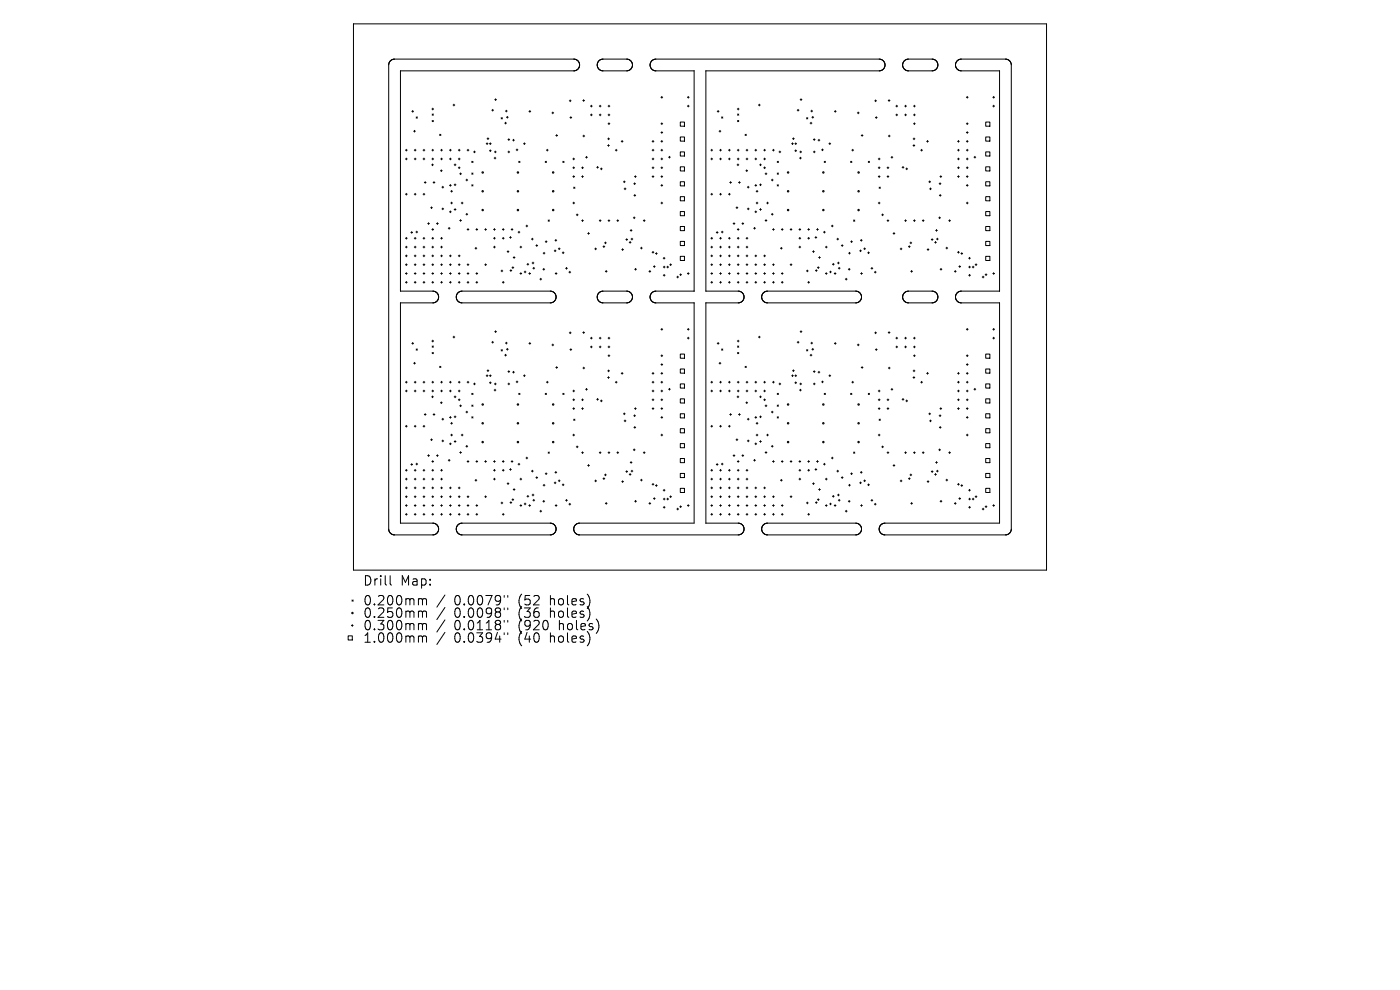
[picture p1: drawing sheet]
<svg xmlns="http://www.w3.org/2000/svg" width="297mm" height="210mm" viewBox="0 0 297 210" stroke-linecap="round" stroke-linejoin="round" font-family="sans-serif">
<defs><g id="words">
<g font-size="2.8">
<text x="76.9" y="124.5">Drill</text>
<text x="84.9" y="124.5">Map:</text>
<text x="76.9" y="128.7">0.200mm</text>
<text x="76.9" y="131.3">0.250mm</text>
<text x="96.4" y="128.7">0.0079&quot;</text>
<text x="96.4" y="131.3">0.0098&quot;</text>
<text x="110.1" y="128.7">(52</text>
<text x="110.1" y="131.3">(36</text>
<text x="117" y="128.7">holes)</text>
<text x="117" y="131.3">holes)</text>
<text x="76.9" y="134">0.300mm</text>
<text x="76.9" y="136.6">1.000mm</text>
<text x="96.4" y="134">0.0118&quot;</text>
<text x="96.4" y="136.6">0.0394&quot;</text>
<text x="110.1" y="134">(920</text>
<text x="110.1" y="136.6">(40</text>
<text x="117" y="136.6">holes)</text>
<text x="118.9" y="134">holes)</text>
</g>
</g></defs>
<g fill="none" stroke="#000" stroke-width=".21">
<path d="M75 5.1h147v115.8h-147zM82.9 12.9l-.3 .4-.1 .5v98.5l.4 .8 .8 .4h8.2l.7-.4 .4-.6-.2-1-.7-.5h-7.1M82.9 12.8l.8-.3h38l.9 .4 .4 .8-.4 .9-.8 .4h-36.8v46.8M82.9 12.8v.1M127.1 12.9l.8-.4 5.2 .1 .8 .4 .3 1-.4 .7-.7 .3h-5.3l-.7-.3-.4-.6v-.6zM127.2 12.8l-.1 .1M149.7 15v46.8M149.8 15h36.8l.8-.4 .3-.9-.3-.8-.9-.4h-47.3l-.6 .2-.4 .3-.3 .5 .1 .6 .3 .6 .6 .3h8.4v46.8M149.8 15h-.1M191.9 12.9l.8-.4 5.2 .1 .8 .4 .3 1-.4 .7-.7 .3h-5.3l-.7-.3-.4-.6v-.6zM212 15h.1M212 15v46.7"/>
<path d="M214.1 12.8l-.7-.3h-9.5l-.8 .4-.4 .7 .2 .9 .9 .5h8.2M214.1 12.8v.1M214.1 12.9l.3 .4 .1 .5v98.7l-.4 .7-.7 .3h-25.6l-.6-.2-.6-.5-.1-.8 .4-.7 .7-.3h24.4v-46.8M86 31.9h.4M86 33.7h.4M86.2 31.7v.3M86.2 33.5v.4M87.4 23.6h.3M87.6 23.4v.4M87.8 27.8h.3M87.9 31.9h.4M87.9 33.7h.4"/>
<path d="M87.9 27.6v.4M88.1 31.7v.3M88.1 33.5v.4M88.3 24.8l.2 .3M88.5 24.8l-.2 .3M89.8 31.9h.3M89.8 33.7h.3M89.9 31.7v.3M89.9 33.5v.4M90 38.7h.4M90.2 38.5v.4M91.6 35h.3"/>
<path d="M91.6 31.9h.4M91.6 33.7h.4M91.6 23.1h.4M91.7 24.2l.2 .2M91.7 25.6l.2 .2M91.8 34.8v.4M91.8 22.9v.4M91.8 31.7v.3M91.8 33.5v.4M91.9 38.7h.4M91.9 24.2l-.2 .2M91.9 25.6l-.2 .2"/>
<path d="M92.1 38.5v.4M93.3 28.5l.2 .2M93.4 36.2h.4M93.5 31.9h.4M93.5 33.7h.4M93.5 28.5l-.2 .2M93.6 36v.4M93.7 31.7v.3M93.7 33.5v.4M93.8 39.7h.3M93.9 39.5v.4M95.4 31.9h.3"/>
<path d="M95.4 33.7h.3M95.4 39.3h.3M95.5 31.7v.3M95.5 33.5v.4M95.5 39.1v.4M96.1 22.3h.4M96.3 22.1v.4M96.4 35h.3M96.4 39.2h.3M96.5 34.8v.4M96.5 39v.4M97.2 31.9h.4"/>
<path d="M97.2 33.7h.4M97.2 35.6h.4M97.4 31.7v.3M97.4 33.5v.4M97.4 35.4v.4M97.5 36.9h.4M97.7 36.7v.4M98.8 38.2h.4M99 38v.4M99.1 31.9h.4M99.3 31.7v.3M100.1 34.2l.2 .3"/>
<path d="M100.1 36.7l.2 .3M100.1 39.2l.2 .3M100.3 34.2l-.2 .3M100.3 36.7l-.2 .3M100.3 39.2l-.2 .3M100.5 32.2h.3M100.7 32v.4M103.1 30.5h.4M103.3 30.3v.4M103.3 29.4h.4M103.5 29.2v.4M103.8 30.5h.4"/>
<path d="M103.8 32h.4M104 30.3v.4M104 31.8v.4M104.3 23.4h.4M104.5 23.2v.4M104.8 33.5h.4M104.9 32.2h.4M105 21.1h.3M105 33.3v.4M105.1 32v.4M105.1 20.9v.4M106.3 25l.3 .2"/>
<path d="M106.6 25l-.3 .2M107.1 26.1h.3M107.2 23.6h.4M107.3 25.9v.4M107.4 23.4v.3M107.4 24.9h.4M107.6 24.7v.4M107.8 32.2h.3M107.8 29.6h.3M107.9 29.4v.4M107.9 32v.4M108.8 29.7h.3"/>
<path d="M108.9 29.5v.4M109.5 31.8h.4M109.7 31.6v.4M110.1 34.2l.2 .3M110.3 34.2l-.2 .3M111.1 30.5h.3M111.2 30.3v.4M112.2 23.6h.4M112.4 23.4v.4M115.7 34.2l.2 .3M115.9 34.2l-.2 .3M115.9 31.9h.4"/>
<path d="M116.1 31.7v.3M117.1 23.9h.4M117.3 23.8v.3M117.9 28.7h.4M118.1 28.5v.4M119.4 34.2l.3 .3M119.7 34.2l-.3 .3M120.8 21.4h.4M120.9 24.9h.4M121 21.2v.4M121.1 24.8v.3M121.5 33.7h.4"/>
<path d="M121.5 35.6h.4M121.5 37.5h.4M121.7 39.7l.3 .3M121.7 33.5v.4M121.7 35.4v.4M121.7 37.3v.3M122 39.7l-.3 .3M123.4 35.6h.4M123.4 37.5h.4M123.6 35.4v.4M123.6 37.3v.3M123.6 21.3h.4"/>
<path d="M123.7 28.9h.3M123.8 21.1v.4M123.8 28.7v.3M124.2 33.4h.4M124.4 33.2v.4M125.3 22.5h.3M125.3 24.4h.3M125.4 22.3v.4M125.4 24.2v.4M126.6 35.5h.4M126.8 35.3v.4M127.1 22.5h.4"/>
<path d="M127.1 24.4h.4M127.3 22.3v.4M127.3 24.2v.4M127.4 35.8h.4M127.6 35.6v.4M128.9 30.9h.4M128.9 29.5h.4M129 22.5h.4M129 24.4h.4M129 26.2h.4M129.1 30.7v.4M129.1 29.3v.3"/>
<path d="M129.2 22.3v.4M129.2 24.2v.4M129.2 26.1v.3M130.5 31.9h.4M130.7 31.7v.3M131.8 30h.4M132 29.8v.4M132.3 38.6h.3M132.4 38.4v.4M132.6 39.9v.3M134.4 39h.4M134.6 37.5h.4"/>
<path d="M134.6 38.8v.4M134.8 37.3v.3M138.3 31.9h.4M138.3 33.7h.4M138.3 35.6h.4M138.3 37.5h.4M138.3 30h.4M138.5 29.8v.4M138.5 31.7v.3M138.5 33.5v.4M138.5 35.4v.4M138.5 37.3v.3"/>
<path d="M140.2 31.9h.4M140.2 33.7h.4M140.2 39.3h.4M140.2 35.6h.4M140.2 37.5h.4M140.2 26.2h.4M140.2 30h.4M140.2 20.6h.4M140.2 28.1h.4M140.4 20.5v.3M140.4 26.1v.3M140.4 27.9v.4"/>
<path d="M140.4 29.8v.4M140.4 31.7v.3M140.4 33.5v.4M140.4 35.4v.4M140.4 37.3v.3M140.4 39.1v.4M141.8 33.3h.4M142 33.2v.3M144.3 25.9h.9v.9h-.9zM144.3 29.1h.9v.8h-.9zM144.3 32.2h.9v.9h-.9zM144.3 35.4h.9v.9h-.9z"/>
<path d="M144.3 38.6h.9v.8h-.9zM145.8 22.5h.4M145.8 20.6h.4M146 20.5v.3M146 22.3v.4M150.8 31.9h.4M150.8 33.7h.4M151 31.7v.3M151 33.5v.4M152.2 23.6h.3M152.3 23.4v.4M152.5 27.8h.4"/>
<path d="M152.7 31.9h.3M152.7 33.7h.3M152.7 27.6v.4M152.9 31.7v.3M152.9 33.5v.4M153.1 24.8l.2 .3M153.3 24.8l-.2 .3M154.5 31.9h.4M154.5 33.7h.4M154.7 31.7v.3M154.7 33.5v.4M154.8 38.7h.4"/>
<path d="M155 38.5v.4M156.4 35h.3M156.4 31.9h.4M156.4 33.7h.4M156.4 23.1h.4M156.5 24.2l.2 .2M156.5 25.6l.2 .2M156.6 34.8v.4M156.6 22.9v.4M156.6 31.7v.3M156.6 33.5v.4M156.7 38.7h.3"/>
<path d="M156.7 24.2l-.2 .2M156.7 25.6l-.2 .2M156.9 38.5v.4M158.1 28.5l.2 .2M158.2 36.2h.4M158.3 31.9h.4M158.3 33.7h.4M158.3 28.5l-.2 .2M158.4 36v.4M158.5 31.7v.3M158.5 33.5v.4M158.5 39.7h.4"/>
<path d="M158.7 39.5v.4M160.2 31.9h.3M160.2 33.7h.3M160.2 39.3h.3M160.3 31.7v.3M160.3 33.5v.4M160.3 39.1v.4M160.9 22.3h.4M161.1 22.1v.4M161.1 35h.4M161.1 39.2h.4M161.3 34.8v.4"/>
<path d="M161.3 39v.4M162 31.9h.4M162 33.7h.4M162 35.6h.4M162.2 31.7v.3M162.2 33.5v.4M162.2 35.4v.4M162.3 36.9h.4M162.5 36.7v.4M163.6 38.2h.4M163.8 38v.4M163.9 31.9h.4"/>
<path d="M164.1 31.7v.3M164.9 34.2l.2 .3M164.9 36.7l.2 .3M164.9 39.2l.2 .3M165.1 34.2l-.2 .3M165.1 36.7l-.2 .3M165.1 39.2l-.2 .3M165.3 32.2h.3M165.4 32v.4M167.9 30.5h.4M168.1 29.4h.4M168.1 30.3v.4"/>
<path d="M168.3 29.2v.4M168.6 30.5h.4M168.6 32h.4M168.8 30.3v.4M168.8 31.8v.4M169.1 23.4h.4M169.3 23.2v.4M169.6 33.5h.4M169.7 32.2h.4M169.7 21.1h.4M169.8 33.3v.4M169.9 32v.4"/>
<path d="M169.9 20.9v.4M171.1 25l.3 .2M171.4 25l-.3 .2M171.9 26.1h.3M172 23.6h.4M172.1 25.9v.4M172.2 23.4v.3M172.2 24.9h.4M172.4 24.7v.4M172.5 32.2h.4M172.5 29.6h.4M172.7 29.4v.4"/>
<path d="M172.7 32v.4M173.5 29.7h.4M173.7 29.5v.4M174.3 31.8h.4M174.5 31.6v.4M174.9 34.2l.2 .3M175.1 34.2l-.2 .3M175.9 30.5h.3M176 30.3v.4M177 23.6h.4M177.2 23.4v.4M180.5 34.2l.2 .3"/>
<path d="M180.7 34.2l-.2 .3M180.7 31.9h.4M180.9 31.7v.3M181.9 23.9h.4M182.1 23.8v.3M182.7 28.7h.4M182.9 28.5v.4M184.2 34.2l.2 .3M184.4 34.2l-.2 .3M185.6 21.4h.3M185.7 24.9h.4M185.8 21.2v.4"/>
<path d="M185.9 24.8v.3M186.3 33.7h.4M186.3 35.6h.4M186.3 37.5h.4M186.5 39.7l.3 .3M186.5 33.5v.4M186.5 35.4v.4M186.5 37.3v.3M186.8 39.7l-.3 .3M188.2 35.6h.4M188.2 37.5h.4M188.4 35.4v.4"/>
<path d="M188.4 37.3v.3M188.4 21.3h.4M188.5 28.9h.3M188.6 21.1v.4M188.6 28.7v.3M189 33.4h.4M189.2 33.2v.4M190.1 22.5h.3M190.1 24.4h.3M190.2 22.3v.4M190.2 24.2v.4M191.4 35.5h.4"/>
<path d="M191.6 35.3v.4M191.9 22.5h.4M191.9 24.4h.4M192.1 22.3v.4M192.1 24.2v.4M192.2 35.8h.3M192.4 35.6v.4M193.7 30.9h.4M193.7 29.5h.4M193.8 22.5h.4M193.8 24.4h.4M193.8 26.2h.4"/>
<path d="M193.9 30.7v.4M193.9 29.3v.3M194 22.3v.4M194 24.2v.4M194 26.1v.3M195.3 31.9h.4M195.5 31.7v.3M196.6 30h.4M196.8 29.8v.4M197 38.6h.4M197.2 38.4v.4M197.4 39.9v.3"/>
<path d="M199.2 39h.4M199.4 37.5h.4M199.4 38.8v.4M199.6 37.3v.3M203.1 31.9h.4M203.1 33.7h.4M203.1 35.6h.4M203.1 37.5h.4M203.1 30h.4M203.3 29.8v.4M203.3 31.7v.3M203.3 33.5v.4"/>
<path d="M203.3 35.4v.4M203.3 37.3v.3M205 31.9h.4M205 33.7h.4M205 39.3h.4M205 35.6h.4M205 37.5h.4M205 26.2h.4M205 30h.4M205 20.6h.4M205 28.1h.4M205.2 20.5v.3"/>
<path d="M205.2 26.1v.3M205.2 27.9v.4M205.2 29.8v.4M205.2 31.7v.3M205.2 33.5v.4M205.2 35.4v.4M205.2 37.3v.3M205.2 39.1v.4M206.6 33.3h.4M206.8 33.2v.3M209.1 25.9h.9v.9h-.9zM209.1 29.1h.9v.8h-.9z"/>
<path d="M209.1 32.2h.9v.9h-.9zM209.1 35.4h.9v.9h-.9zM209.1 38.6h.9v.8h-.9zM210.6 22.5h.4M210.6 20.6h.4M210.8 20.5v.3M210.8 22.3v.4M86 41.2h.4M86 50.5h.4M86 52.4h.4M86 54.3h.4M86 56.1h.4"/>
<path d="M86 58h.4M86 59.9h.4M86.2 41v.4M86.2 50.4v.3M86.2 52.2v.4M86.2 54.1v.4M86.2 56v.3M86.2 57.8v.4M86.2 59.7v.4M87.2 49.3h.3M87.3 49.1v.4M87.9 41.2h.4"/>
<path d="M87.9 50.5h.4M87.9 52.4h.4M87.9 54.3h.4M87.9 56.1h.4M87.9 58h.4M87.9 59.9h.4M88.1 41v.4M88.1 50.4v.3M88.1 52.2v.4M88.1 54.1v.4M88.1 56v.3M88.1 57.8v.4"/>
<path d="M88.1 59.7v.4M88.2 49.2h.4M88.4 49v.4M89.8 41.2h.3M89.8 50.5h.3M89.8 52.4h.3M89.8 54.3h.3M89.8 56.1h.3M89.8 58h.3M89.8 59.9h.3M89.9 41v.4M89.9 50.4v.3"/>
<path d="M89.9 52.2v.4M89.9 54.1v.4M89.9 56v.3M89.9 57.8v.4M89.9 59.7v.4M90.7 47.4h.4M90.9 47.2v.4M91.4 44.1h.3M91.5 43.9v.3M91.6 50.5h.4M91.6 52.4h.4M91.6 54.3h.4"/>
<path d="M91.6 56.1h.4M91.6 58h.4M91.6 59.9h.4M91.6 48.7h.4M91.8 48.5v.4M91.8 50.4v.3M91.8 52.2v.4M91.8 54.1v.4M91.8 56v.3M91.8 57.8v.4M91.8 59.7v.4M92.6 47.4h.4"/>
<path d="M92.8 47.2v.4M93.5 50.5h.4M93.5 52.4h.4M93.5 54.3h.4M93.5 56.1h.4M93.5 58h.4M93.5 59.9h.4M93.7 50.4v.3M93.7 52.2v.4M93.7 54.1v.4M93.7 56v.3M93.7 57.8v.4"/>
<path d="M93.7 59.7v.4M93.8 44.3h.3M93.9 44.1v.4M95.1 48.4h.4M95.3 48.2v.4M95.4 54.3h.3M95.4 56.1h.3M95.4 58h.3M95.4 59.9h.3M95.4 44.9h.3M95.5 44.7v.4M95.5 54.1v.4"/>
<path d="M95.5 56v.3M95.5 57.8v.4M95.5 59.7v.4M95.6 40.6h.4M95.6 43.1h.4M95.8 40.4v.4M95.8 42.9v.4M96.4 44.4h.3M96.5 44.2v.4M97.2 54.3h.4M97.2 56.1h.4M97.2 58h.4"/>
<path d="M97.2 59.9h.4M97.4 54.1v.4M97.4 56v.3M97.4 57.8v.4M97.4 59.7v.4M97.5 46.8h.4M97.7 46.6v.4M97.9 43.1h.3M98 42.9v.4M98.8 45.5h.4M99 45.3v.3M99.1 56.1h.4"/>
<path d="M99.1 58h.4M99.1 59.9h.4M99.1 48.7h.4M99.3 48.5v.4M99.3 56v.3M99.3 57.8v.4M99.3 59.7v.4M100.8 52.7h.4M101 58h.3M101 59.9h.3M101 48.7h.3M101 52.5v.3"/>
<path d="M101.2 48.5v.4M101.2 57.8v.4M101.2 59.7v.4M102.8 56.1h.4M102.8 48.7h.4M103 48.5v.4M103 56v.3M104.7 50.5h.4M104.7 52.4h.4M104.7 48.7h.4M104.9 48.5v.4M104.9 50.4v.3"/>
<path d="M104.9 52.2v.4M106.3 57.5h.4M106.5 57.3v.4M106.6 50.5h.3M106.6 59.9h.3M106.6 48.7h.3M106.8 48.5v.4M106.8 50.4v.3M106.8 59.7v.4M107.6 53.4h.4M107.8 53.2v.4M108.1 50.4h.4"/>
<path d="M108.2 57.4h.4M108.3 50.2v.4M108.4 57.2v.4M108.4 48.7h.4M108.6 56.8h.4M108.6 48.5v.4M108.8 56.6v.4M108.9 54.6h.3M109.1 54.4v.4M109.9 49.2h.4M110.1 49.1v.3M110.3 52.4h.4"/>
<path d="M110.3 58h.4M110.5 52.2v.4M110.5 57.8v.4M111.2 57.7h.4M111.4 57.5v.4M111.6 47.9h.4M111.8 47.8v.3M111.8 56.1h.4M112 55.9v.3M112.2 58h.4M112.4 57.8v.4M112.7 50.7h.4"/>
<path d="M112.9 55.8h.4M112.9 50.5v.4M113.1 56.9h.3M113.1 55.6v.4M113.2 56.7v.4M113.7 52.1h.4M113.9 51.9v.4M114.5 59.2h.4M114.7 59v.4M115.2 57.1h.3M115.2 53.7h.4M115.4 56.9v.4"/>
<path d="M115.4 53.5v.4M115.7 51.3h.3M115.9 51.1v.4M116.3 46.7l.2 .2M116.5 46.7l-.2 .2M117.6 53.2h.4M117.7 51h.4M117.8 53v.4M117.8 58h.4M117.9 50.8v.4M118 57.8v.4M118.4 52.8h.4"/>
<path d="M118.6 52.6v.4M119.3 53.6h.4M119.5 53.4v.4M120 56.9h.4M120.2 56.7v.4M120.7 57.7h.4M120.9 57.5v.4M121.5 43.1h.4M121.7 42.9v.4M122.3 45.6h.3M122.4 45.4v.4M123.4 46.8h.4"/>
<path d="M123.6 46.6v.4M124.7 49.5h.3M124.9 49.3v.4M126.2 52.8h.4M126.4 52.6v.4M127.1 46.8h.4M127.3 46.6v.4M127.9 52.3h.4M128.1 52.1v.4M128.3 51.5h.3M128.4 57.6h.4M128.4 51.3v.4"/>
<path d="M128.6 57.4v.3M129 46.8h.4M129.2 46.6v.4M130.9 46.8h.3M131.1 46.6v.4M131.9 52.9h.4M132.1 52.8v.3M132.4 40.1h.4M132.8 50.8h.3M133 50.6v.4M133.5 51.4h.4M133.7 51.2v.4"/>
<path d="M133.7 48.9h.4M133.9 50.7h.4M133.9 48.7v.4M134.1 50.5v.4M134.4 46.2h.3M134.5 41.4h.4M134.5 46v.4M134.6 57.1h.4M134.7 41.3v.3M134.8 56.9v.4M135.9 52.6h.4M136.1 52.4v.4"/>
<path d="M136.5 46.8h.4M136.7 46.6v.4M137.7 57.6h.3M137.9 57.4v.4M138.3 53.5h.4M138.5 53.3v.4M138.6 56.5h.4M138.8 56.4v.3M139.1 53.8h.3M139.2 53.6v.4M140.2 43.1h.4M140.4 42.9v.4"/>
<path d="M140.7 54.8h.4M140.7 56.6h.4M140.7 58.4h.4M140.9 54.6v.4M140.9 56.5v.3M140.9 58.2v.4M141.5 56.6h.3M141.6 56.5v.3M142.1 56.1h.4M142.3 56v.3M143.6 58.8h.4M143.8 58.6v.4"/>
<path d="M144.2 58.3h.4M144.3 41.7h.9v.9h-.9zM144.3 44.9h.9v.9h-.9zM144.3 48h.9v.9h-.9zM144.3 51.2h.9v.9h-.9zM144.3 54.4h.9v.9h-.9zM144.4 58.1v.4M145.8 58h.4M146 57.8v.4M150.8 41.2h.4M150.8 50.5h.4M150.8 52.4h.4"/>
<path d="M150.8 54.3h.4M150.8 56.1h.4M150.8 58h.4M150.8 59.9h.4M151 41v.4M151 50.4v.3M151 52.2v.4M151 54.1v.4M151 56v.3M151 57.8v.4M151 59.7v.4M152 49.3h.3"/>
<path d="M152.1 49.1v.4M152.7 41.2h.3M152.7 50.5h.3M152.7 52.4h.3M152.7 54.3h.3M152.7 56.1h.3M152.7 58h.3M152.7 59.9h.3M152.9 41v.4M152.9 50.4v.3M152.9 52.2v.4M152.9 54.1v.4"/>
<path d="M152.9 56v.3M152.9 57.8v.4M152.9 59.7v.4M153 49.2h.4M153.2 49v.4M154.5 41.2h.4M154.5 50.5h.4M154.5 52.4h.4M154.5 54.3h.4M154.5 56.1h.4M154.5 58h.4M154.5 59.9h.4"/>
<path d="M154.7 41v.4M154.7 50.4v.3M154.7 52.2v.4M154.7 54.1v.4M154.7 56v.3M154.7 57.8v.4M154.7 59.7v.4M155.5 47.4h.4M155.7 47.2v.4M156.2 44.1h.3M156.3 43.9v.3M156.4 50.5h.4"/>
<path d="M156.4 52.4h.4M156.4 54.3h.4M156.4 56.1h.4M156.4 58h.4M156.4 59.9h.4M156.4 48.7h.4M156.6 48.5v.4M156.6 50.4v.3M156.6 52.2v.4M156.6 54.1v.4M156.6 56v.3M156.6 57.8v.4"/>
<path d="M156.6 59.7v.4M157.4 47.4h.4M157.6 47.2v.4M158.3 50.5h.4M158.3 52.4h.4M158.3 54.3h.4M158.3 56.1h.4M158.3 58h.4M158.3 59.9h.4M158.5 50.4v.3M158.5 52.2v.4M158.5 54.1v.4"/>
<path d="M158.5 56v.3M158.5 57.8v.4M158.5 59.7v.4M158.5 44.3h.4M158.7 44.1v.4M159.9 48.4h.4M160.1 48.2v.4M160.2 54.3h.3M160.2 56.1h.3M160.2 58h.3M160.2 59.9h.3M160.2 44.9h.3"/>
<path d="M160.3 44.7v.4M160.3 54.1v.4M160.3 56v.3M160.3 57.8v.4M160.3 59.7v.4M160.4 40.6h.4M160.4 43.1h.4M160.6 40.4v.4M160.6 42.9v.4M161.1 44.4h.4M161.3 44.2v.4M162 54.3h.4"/>
<path d="M162 56.1h.4M162 58h.4M162 59.9h.4M162.2 54.1v.4M162.2 56v.3M162.2 57.8v.4M162.2 59.7v.4M162.3 46.8h.4M162.5 46.6v.4M162.6 43.1h.4M162.8 42.9v.4M163.6 45.5h.4"/>
<path d="M163.8 45.3v.3M163.9 56.1h.4M163.9 58h.4M163.9 59.9h.4M163.9 48.7h.4M164.1 48.5v.4M164.1 56v.3M164.1 57.8v.4M164.1 59.7v.4M165.6 52.7h.3M165.8 58h.3M165.8 59.9h.3"/>
<path d="M165.8 48.7h.3M165.8 52.5v.3M165.9 48.5v.4M165.9 57.8v.4M165.9 59.7v.4M167.6 56.1h.4M167.6 48.7h.4M167.8 48.5v.4M167.8 56v.3M169.5 50.5h.4M169.5 52.4h.4M169.5 48.7h.4"/>
<path d="M169.7 48.5v.4M169.7 50.4v.3M169.7 52.2v.4M171.1 57.5h.4M171.3 57.3v.4M171.4 50.5h.3M171.4 59.9h.3M171.4 48.7h.3M171.6 48.5v.4M171.6 50.4v.3M171.6 59.7v.4M172.4 53.4h.4"/>
<path d="M172.6 53.2v.4M172.9 50.4h.4M173 57.4h.4M173.1 50.2v.4M173.2 57.2v.4M173.2 48.7h.4M173.4 56.8h.4M173.4 48.5v.4M173.6 56.6v.4M173.7 54.6h.3M173.9 54.4v.4M174.7 49.2h.4"/>
<path d="M174.9 49.1v.3M175.1 52.4h.4M175.1 58h.4M175.3 52.2v.4M175.3 57.8v.4M176 57.7h.4M176.2 57.5v.4M176.4 47.9h.3M176.6 47.8v.3M176.6 56.1h.4M176.8 55.9v.3M177 58h.3"/>
<path d="M177.2 57.8v.4M177.5 50.7h.4M177.7 55.8h.4M177.7 50.5v.4M177.8 56.9h.4M177.9 55.6v.4M178 56.7v.4M178.5 52.1h.4M178.7 51.9v.4M179.3 59.2h.4M179.5 59v.4M180 57.1h.3"/>
<path d="M180 53.7h.4M180.2 56.9v.4M180.2 53.5v.4M180.5 51.3h.3M180.7 51.1v.4M181.1 46.7l.2 .2M181.3 46.7l-.2 .2M182.4 53.2h.3M182.5 51h.4M182.6 53v.4M182.6 58h.4M182.7 50.8v.4"/>
<path d="M182.8 57.8v.4M183.2 52.8h.4M183.4 52.6v.4M184.1 53.6h.3M184.3 53.4v.4M184.8 56.9h.4M185 56.7v.4M185.5 57.7h.4M185.7 57.5v.4M186.3 43.1h.4M186.5 42.9v.4M187.1 45.6h.3"/>
<path d="M187.2 45.4v.4M188.2 46.8h.4M188.4 46.6v.4M189.5 49.5h.3M189.7 49.3v.4M191 52.8h.3M191.2 52.6v.4M191.9 46.8h.4M192.1 46.6v.4M192.7 52.3h.4M192.9 52.1v.4M193 51.5h.4"/>
<path d="M193.2 57.6h.4M193.2 51.3v.4M193.4 57.4v.3M193.8 46.8h.4M194 46.6v.4M195.7 46.8h.3M195.9 46.6v.4M196.7 52.9h.4M196.9 52.8v.3M197.2 40.1h.4M197.6 50.8h.3M197.8 50.6v.4"/>
<path d="M198.3 51.4h.4M198.5 51.2v.4M198.5 48.9h.4M198.7 50.7h.3M198.7 48.7v.4M198.9 50.5v.4M199.2 46.2h.3M199.3 41.4h.4M199.3 46v.4M199.4 57.1h.4M199.5 41.3v.3M199.6 56.9v.4"/>
<path d="M200.7 52.6h.3M200.9 52.4v.4M201.3 46.8h.3M201.5 46.6v.4M202.5 57.6h.3M202.7 57.4v.4M203.1 53.5h.4M203.3 53.3v.4M203.4 56.5h.4M203.6 56.4v.3M203.8 53.8h.4M204 53.6v.4"/>
<path d="M205 43.1h.4M205.2 42.9v.4M205.5 54.8h.4M205.5 56.6h.4M205.5 58.4h.4M205.7 54.6v.4M205.7 56.5v.3M205.7 58.2v.4M206.3 56.6h.3M206.4 56.5v.3M206.9 56.1h.4M207.1 56v.3"/>
<path d="M208.4 58.8h.3M208.6 58.6v.4M209 58.3h.4M209.1 41.7h.9v.9h-.9zM209.1 44.9h.9v.9h-.9zM209.1 48h.9v.9h-.9zM209.1 51.2h.9v.9h-.9zM209.1 54.4h.9v.9h-.9zM209.2 58.1v.4M210.6 58h.4M210.8 57.8v.4M85 64.2v46.8"/>
<path d="M85 61.8h.1M85 61.8h7l.8 .4 .3 .8-.4 .8-.7 .4h-7M85 64.2h.1M87.4 72.8h.3M87.6 72.7v.3M87.8 77.1h.3M87.9 76.9v.3M88.3 74l.2 .3M88.5 74l-.2 .3M91.6 72.3h.4M91.7 73.4l.2 .3M91.7 74.8l.2 .2"/>
<path d="M91.8 72.2v.3M91.9 73.4l-.2 .3M91.9 74.8l-.2 .2M93.3 77.7l.2 .3M93.5 77.7l-.2 .3M96.1 71.5h.4M96.3 71.3v.4M97.2 62.1l.8-.3h18.8l.9 .4 .3 .9-.4 .8-.8 .3h-18.8l-.7-.2-.4-.6-.1-.6zM103.1 79.7h.4M103.3 79.5v.4M103.3 78.6h.4M103.5 78.5v.3"/>
<path d="M103.8 79.7h.4M104 79.5v.4M104.3 72.6h.4M104.5 72.4v.4M105 70.4h.3M105.1 70.2v.3M106.3 74.2l.3 .2M106.6 74.2l-.3 .2M107.1 75.3h.3M107.2 72.8h.4M107.3 75.2v.3M107.4 72.6v.4"/>
<path d="M107.4 74.1h.4M107.6 73.9v.4M107.8 78.8h.3M107.9 78.6v.4M108.8 79h.3M108.9 78.8v.3M111.1 79.7h.3M111.2 79.5v.4M112.2 72.8h.4M112.4 72.7v.3M117.1 73.2h.4M117.3 73v.4"/>
<path d="M117.9 78h.4M118.1 77.8v.3M120.8 70.6h.4M120.9 74.2h.4M121 70.4v.4M121.1 74v.3M123.6 70.5h.4M123.7 78.1h.3M123.8 70.4v.3M123.8 77.9v.4M125.3 71.7h.3M125.3 73.6h.3"/>
<path d="M125.4 71.5v.4M125.4 73.4v.4M127.1 62.1l.8-.3h5.2l.8 .5 .3 .9-.4 .7-.7 .3h-5.3l-.7-.3-.4-.5v-.7zM127.1 71.7h.4M127.1 73.6h.4M127.2 62l-.1 .1M127.3 71.5v.4M127.3 73.4v.4M128.9 78.7h.4M129 71.7h.4M129 73.6h.4M129 75.5h.4"/>
<path d="M129.1 79.9v.4M129.1 78.5v.4M129.2 71.5v.4M129.2 73.4v.4M129.2 75.3v.3M131.8 79.2h.4M132 79v.4M138.3 79.2h.4M138.5 79v.4M140.2 75.5h.4M140.2 79.2h.4M140.2 69.9h.4"/>
<path d="M140.2 77.3h.4M140.4 69.7v.3M140.4 75.3v.3M140.4 77.1v.4M140.4 79v.4M144.3 75.1h.9v.9h-.9zM144.3 78.3h.9v.9h-.9zM145.8 71.7h.4M145.8 69.9h.4M146 69.7v.3M146 71.5v.4M147.2 61.8h-8.2l-.8 .4-.3 .8 .3 .8 .8 .4h8.3v46.8h-24.4l-.5 .1-.4 .4-.3 .5v.5l.5 .7 .8 .3h33.6l.8-.4"/>
<path d="M147.3 61.8h-.1M149.7 64.2v46.8M149.7 61.8h.1M149.8 61.8h7.1l.6 .3 .3 .6v.6l-.3 .6M149.8 64.2h-.1M152.2 72.8h.3M152.3 72.7v.3M152.5 77.1h.4M152.7 76.9v.3M153.1 74l.2 .3M153.3 74l-.2 .3M156.4 72.3h.4"/>
<path d="M156.5 73.4l.2 .3M156.5 74.8l.2 .2M156.6 72.2v.3M156.7 73.4l-.2 .3M156.7 74.8l-.2 .2M157.4 63.9l-.7 .3h-6.9M157.5 63.9h-.1M158.1 77.7l.2 .3M158.3 77.7l-.2 .3M160.9 71.5h.4M161.1 71.3v.4M161.9 63.9h.1"/>
<path d="M167.9 79.7h.4M168.1 78.6h.4M168.1 79.5v.4M168.3 78.5v.3M168.6 79.7h.4M168.8 79.5v.4M169.1 72.6h.4M169.3 72.4v.4M169.7 70.4h.4M169.9 70.2v.3M171.1 74.2l.3 .2M171.4 74.2l-.3 .2"/>
<path d="M171.9 75.3h.3M172 72.8h.4M172.1 75.2v.3M172.2 72.6v.4M172.2 74.1h.4M172.4 73.9v.4M172.5 78.8h.4M172.7 78.6v.4M173.5 79h.4M173.7 78.8v.3M175.9 79.7h.3M176 79.5v.4"/>
<path d="M177 72.8h.4M177.2 72.7v.3M181.9 73.2h.4M182.1 73v.4M182.3 62l-.8-.2h-18.8l-.6 .2-.4 .6-.1 .6 .3 .7M182.3 62l.1 .1M182.4 62.1l.3 .6v.7l-.4 .6-.7 .2h-18.8l-.8-.3M182.7 78h.4M182.9 77.8v.3M185.6 70.6h.3M185.7 74.2h.4M185.8 70.4v.4"/>
<path d="M185.9 74v.3M188.4 70.5h.4M188.5 78.1h.3M188.6 70.4v.3M188.6 77.9v.4M190.1 71.7h.3M190.1 73.6h.3M190.2 71.5v.4M190.2 73.4v.4M191.9 62.1l.8-.3h5.2l.8 .5 .3 .9-.4 .7-.7 .3h-5.3l-.7-.2-.4-.6v-.7zM191.9 71.7h.4M191.9 73.6h.4"/>
<path d="M192.1 71.5v.4M192.1 73.4v.4M193.7 78.7h.4M193.8 71.7h.4M193.8 73.6h.4M193.8 75.5h.4M193.9 79.9v.4M193.9 78.5v.4M194 71.5v.4M194 73.4v.4M194 75.3v.3M196.6 79.2h.4"/>
<path d="M196.8 79v.4M203.1 79.2h.4M203.3 79v.4M205 75.5h.4M205 79.2h.4M205 69.9h.4M205 77.3h.4M205.2 69.7v.3M205.2 75.3v.3M205.2 77.1v.4M205.2 79v.4M209.1 75.1h.9v.9h-.9z"/>
<path d="M209.1 78.3h.9v.9h-.9zM210.6 71.7h.4M210.6 69.9h.4M210.8 69.7v.3M210.8 71.5v.4M212 61.8h-8.2l-.8 .4-.3 .8 .3 .8 .8 .4h8.2M212 64.2h.1M212 61.7v.1M86 81.1h.4M86 82.9h.4M86 90.4h.4M86 99.8h.4"/>
<path d="M86.2 80.9v.4M86.2 82.8v.3M86.2 90.2v.4M86.2 99.6v.3M87.2 98.5h.3M87.3 98.3v.4M87.9 81.1h.4M87.9 82.9h.4M87.9 90.4h.4M87.9 99.8h.4M88.1 80.9v.4M88.1 82.8v.3"/>
<path d="M88.1 90.2v.4M88.1 99.6v.3M88.2 98.4h.4M88.4 98.3v.3M89.8 81.1h.3M89.8 82.9h.3M89.8 90.4h.3M89.8 99.8h.3M89.9 80.9v.4M89.9 82.8v.3M89.9 90.2v.4M89.9 99.6v.3"/>
<path d="M90 87.9h.4M90.2 87.7v.4M90.7 96.6h.4M90.9 96.5v.3M91.4 93.3h.3M91.5 93.1v.4M91.6 84.2h.3M91.6 81.1h.4M91.6 82.9h.4M91.6 99.8h.4M91.6 97.9h.4M91.8 84v.4"/>
<path d="M91.8 80.9v.4M91.8 82.8v.3M91.8 97.7v.4M91.8 99.6v.3M91.9 87.9h.4M92.1 87.7v.4M92.6 96.6h.4M92.8 96.5v.3M93.4 85.4h.4M93.5 81.1h.4M93.5 82.9h.4M93.5 99.8h.4"/>
<path d="M93.6 85.2v.4M93.7 80.9v.4M93.7 82.8v.3M93.7 99.6v.3M93.8 88.9h.3M93.8 93.5h.3M93.9 88.7v.4M93.9 93.3v.4M95.1 97.6h.4M95.3 97.5v.3M95.4 81.1h.3M95.4 82.9h.3"/>
<path d="M95.4 88.5h.3M95.4 94.2h.3M95.5 80.9v.4M95.5 82.8v.3M95.5 88.4v.3M95.5 94v.3M95.6 89.8h.4M95.6 92.3h.4M95.8 89.6v.4M95.8 92.1v.4M96.4 84.2h.3M96.4 88.4h.3"/>
<path d="M96.4 93.7h.3M96.5 84v.4M96.5 88.2v.4M96.5 93.5v.3M97.2 81.1h.4M97.2 82.9h.4M97.2 84.8h.4M97.4 80.9v.4M97.4 82.8v.3M97.4 84.6v.4M97.5 86.1h.4M97.5 96h.4"/>
<path d="M97.7 85.9v.4M97.7 95.8v.4M97.9 92.3h.3M98 92.1v.4M98.8 87.4h.4M98.8 94.7h.4M99 87.2v.4M99 94.5v.4M99.1 81.1h.4M99.1 97.9h.4M99.3 80.9v.4M99.3 97.7v.4"/>
<path d="M100.1 83.4l.2 .3M100.1 85.9l.2 .3M100.1 88.4l.2 .3M100.3 83.4l-.2 .3M100.3 85.9l-.2 .3M100.3 88.4l-.2 .3M100.5 81.4h.3M100.7 81.3v.3M101 97.9h.3M101.2 97.7v.4M102.8 97.9h.4M103 97.7v.4"/>
<path d="M103.8 81.2h.4M104 81v.4M104.7 99.8h.4M104.7 97.9h.4M104.8 82.8h.4M104.9 81.4h.4M104.9 97.7v.4M104.9 99.6v.3M105 82.6v.3M105.1 81.3v.3M106.6 99.8h.3M106.6 97.9h.3"/>
<path d="M106.8 97.7v.4M106.8 99.6v.3M107.8 81.4h.3M107.9 81.3v.3M108.1 99.6h.4M108.3 99.4v.4M108.4 97.9h.4M108.6 97.7v.4M109.5 81h.4M109.7 80.8v.4M109.9 98.5h.4M110.1 83.4l.2 .3"/>
<path d="M110.1 98.3v.4M110.3 83.4l-.2 .3M111.6 97.2h.4M111.8 97v.3M112.7 99.9h.4M112.9 99.8v.3M115.7 83.4l.2 .3M115.9 83.4l-.2 .3M115.9 81.1h.4M116.1 80.9v.4M116.3 95.9l.2 .2M116.5 95.9l-.2 .2"/>
<path d="M119.4 83.4l.3 .3M119.7 83.4l-.3 .3M121.5 82.9h.4M121.5 92.3h.4M121.5 84.8h.4M121.5 86.7h.4M121.7 88.9l.3 .3M121.7 82.8v.3M121.7 84.6v.4M121.7 86.5v.4M121.7 92.1v.4M122 88.9l-.3 .3"/>
<path d="M122.3 94.8h.3M122.4 94.6v.4M123.4 84.8h.4M123.4 86.7h.4M123.4 96h.4M123.6 84.6v.4M123.6 86.5v.4M123.6 95.8v.4M124.2 82.6h.4M124.4 82.4v.4M124.7 98.7h.3M124.9 98.6v.3"/>
<path d="M126.6 84.7h.4M126.8 84.5v.4M127.1 96h.4M127.3 95.8v.4M127.4 85h.4M127.6 84.9v.3M128.9 80.1h.4M129 96h.4M129.2 95.8v.4M130.5 81.1h.4M130.7 80.9v.4M130.9 96h.3"/>
<path d="M131.1 95.8v.4M132.3 87.8h.3M132.4 89.3h.4M132.4 87.6v.4M132.6 89.1v.4M133 99.8v.4M133.7 98.1h.4M133.9 99.9h.4M133.9 97.9v.4M134.1 99.7v.4M134.4 95.4h.3M134.4 88.2h.4"/>
<path d="M134.5 90.7h.4M134.5 95.2v.4M134.6 86.7h.4M134.6 88v.4M134.7 90.5v.4M134.8 86.5v.4M136.5 96h.4M136.7 95.8v.4M138.3 81.1h.4M138.3 82.9h.4M138.3 84.8h.4M138.3 86.7h.4"/>
<path d="M138.5 80.9v.4M138.5 82.8v.3M138.5 84.6v.4M138.5 86.5v.4M140.2 81.1h.4M140.2 82.9h.4M140.2 88.5h.4M140.2 92.3h.4M140.2 84.8h.4M140.2 86.7h.4M140.4 80.9v.4M140.4 82.8v.3"/>
<path d="M140.4 84.6v.4M140.4 86.5v.4M140.4 88.4v.3M140.4 92.1v.4M141.8 82.6h.4M142 82.4v.4M144.3 81.4h.9v.9h-.9zM144.3 84.6h.9v.9h-.9zM144.3 87.8h.9v.8h-.9zM144.3 90.9h.9v.9h-.9zM144.3 94.1h.9v.9h-.9zM144.3 97.3h.9v.8h-.9z"/>
<path d="M150.8 81.1h.4M150.8 82.9h.4M150.8 90.4h.4M150.8 99.8h.4M151 80.9v.4M151 82.8v.3M151 90.2v.4M151 99.6v.3M152 98.5h.3M152.1 98.3v.4M152.7 81.1h.3M152.7 82.9h.3"/>
<path d="M152.7 90.4h.3M152.7 99.8h.3M152.9 80.9v.4M152.9 82.8v.3M152.9 90.2v.4M152.9 99.6v.3M153 98.4h.4M153.2 98.3v.3M154.5 81.1h.4M154.5 82.9h.4M154.5 90.4h.4M154.5 99.8h.4"/>
<path d="M154.7 80.9v.4M154.7 82.8v.3M154.7 90.2v.4M154.7 99.6v.3M154.8 87.9h.4M155 87.7v.4M155.5 96.6h.4M155.7 96.5v.3M156.2 93.3h.3M156.3 93.1v.4M156.4 84.2h.3M156.4 81.1h.4"/>
<path d="M156.4 82.9h.4M156.4 99.8h.4M156.4 97.9h.4M156.6 84v.4M156.6 80.9v.4M156.6 82.8v.3M156.6 97.7v.4M156.6 99.6v.3M156.7 87.9h.3M156.9 87.7v.4M157.4 96.6h.4M157.6 96.5v.3"/>
<path d="M158.2 85.4h.4M158.3 81.1h.4M158.3 82.9h.4M158.3 99.8h.4M158.4 85.2v.4M158.5 80.9v.4M158.5 82.8v.3M158.5 99.6v.3M158.5 88.9h.4M158.5 93.5h.4M158.7 88.7v.4M158.7 93.3v.4"/>
<path d="M159.9 97.6h.4M160.1 97.5v.3M160.2 81.1h.3M160.2 82.9h.3M160.2 88.5h.3M160.2 94.2h.3M160.3 80.9v.4M160.3 82.8v.3M160.3 88.4v.3M160.3 94v.3M160.4 89.8h.4M160.4 92.3h.4"/>
<path d="M160.6 89.6v.4M160.6 92.1v.4M161.1 84.2h.4M161.1 88.4h.4M161.1 93.7h.4M161.3 84v.4M161.3 88.2v.4M161.3 93.5v.3M162 81.1h.4M162 82.9h.4M162 84.8h.4M162.2 80.9v.4"/>
<path d="M162.2 82.8v.3M162.2 84.6v.4M162.3 86.1h.4M162.3 96h.4M162.5 85.9v.4M162.5 95.8v.4M162.6 92.3h.4M162.8 92.1v.4M163.6 87.4h.4M163.6 94.7h.4M163.8 87.2v.4M163.8 94.5v.4"/>
<path d="M163.9 81.1h.4M163.9 97.9h.4M164.1 80.9v.4M164.1 97.7v.4M164.9 83.4l.2 .3M164.9 85.9l.2 .3M164.9 88.4l.2 .3M165.1 83.4l-.2 .3M165.1 85.9l-.2 .3M165.1 88.4l-.2 .3M165.3 81.4h.3M165.4 81.3v.3"/>
<path d="M165.8 97.9h.3M165.9 97.7v.4M167.6 97.9h.4M167.8 97.7v.4M168.6 81.2h.4M168.8 81v.4M169.5 99.8h.4M169.5 97.9h.4M169.6 82.8h.4M169.7 81.4h.4M169.7 97.7v.4M169.7 99.6v.3"/>
<path d="M169.8 82.6v.3M169.9 81.3v.3M171.4 99.8h.3M171.4 97.9h.3M171.6 97.7v.4M171.6 99.6v.3M172.5 81.4h.4M172.7 81.3v.3M172.9 99.6h.4M173.1 99.4v.4M173.2 97.9h.4M173.4 97.7v.4"/>
<path d="M174.3 81h.4M174.5 80.8v.4M174.7 98.5h.4M174.9 83.4l.2 .3M174.9 98.3v.4M175.1 83.4l-.2 .3M176.4 97.2h.3M176.6 97v.3M177.5 99.9h.4M177.7 99.8v.3M180.5 83.4l.2 .3M180.7 83.4l-.2 .3"/>
<path d="M180.7 81.1h.4M180.9 80.9v.4M181.1 95.9l.2 .2M181.3 95.9l-.2 .2M184.2 83.4l.2 .3M184.4 83.4l-.2 .3M186.3 82.9h.4M186.3 92.3h.4M186.3 84.8h.4M186.3 86.7h.4M186.5 88.9l.3 .3M186.5 82.8v.3"/>
<path d="M186.5 84.6v.4M186.5 86.5v.4M186.5 92.1v.4M186.8 88.9l-.3 .3M187.1 94.8h.3M187.2 94.6v.4M188.2 84.8h.4M188.2 86.7h.4M188.2 96h.4M188.4 84.6v.4M188.4 86.5v.4M188.4 95.8v.4"/>
<path d="M189 82.6h.4M189.2 82.4v.4M189.5 98.7h.3M189.7 98.6v.3M191.4 84.7h.4M191.6 84.5v.4M191.9 96h.4M192.1 95.8v.4M192.2 85h.3M192.4 84.9v.3M193.7 80.1h.4M193.8 96h.4"/>
<path d="M194 95.8v.4M195.3 81.1h.4M195.5 80.9v.4M195.7 96h.3M195.9 95.8v.4M197 87.8h.4M197.2 89.3h.4M197.2 87.6v.4M197.4 89.1v.4M197.8 99.8v.4M198.5 98.1h.4M198.7 99.9h.3"/>
<path d="M198.7 97.9v.4M198.9 99.7v.4M199.2 95.4h.3M199.2 88.2h.4M199.3 90.7h.4M199.3 95.2v.4M199.4 86.7h.4M199.4 88v.4M199.5 90.5v.4M199.6 86.5v.4M201.3 96h.3M201.5 95.8v.4"/>
<path d="M203.1 81.1h.4M203.1 82.9h.4M203.1 84.8h.4M203.1 86.7h.4M203.3 80.9v.4M203.3 82.8v.3M203.3 84.6v.4M203.3 86.5v.4M205 81.1h.4M205 82.9h.4M205 88.5h.4M205 92.3h.4"/>
<path d="M205 84.8h.4M205 86.7h.4M205.2 80.9v.4M205.2 82.8v.3M205.2 84.6v.4M205.2 86.5v.4M205.2 88.4v.3M205.2 92.1v.4M206.6 82.6h.4M206.8 82.4v.4M209.1 81.4h.9v.9h-.9zM209.1 84.6h.9v.9h-.9z"/>
<path d="M209.1 87.8h.9v.8h-.9zM209.1 90.9h.9v.9h-.9zM209.1 94.1h.9v.9h-.9zM209.1 97.3h.9v.8h-.9zM85 111h.1M86 101.6h.4M86 103.5h.4M86 105.4h.4M86 107.2h.4M86 109.1h.4M86.2 101.4v.4M86.2 103.3v.4"/>
<path d="M86.2 105.2v.4M86.2 107v.4M86.2 108.9v.4M87.9 101.6h.4M87.9 103.5h.4M87.9 105.4h.4M87.9 107.2h.4M87.9 109.1h.4M88.1 101.4v.4M88.1 103.3v.4M88.1 105.2v.4M88.1 107v.4"/>
<path d="M88.1 108.9v.4M89.8 101.6h.3M89.8 103.5h.3M89.8 105.4h.3M89.8 107.2h.3M89.8 109.1h.3M89.9 101.4v.4M89.9 103.3v.4M89.9 105.2v.4M89.9 107v.4M89.9 108.9v.4M91.6 101.6h.4"/>
<path d="M91.6 103.5h.4M91.6 105.4h.4M91.6 107.2h.4M91.6 109.1h.4M91.8 101.4v.4M91.8 103.3v.4M91.8 105.2v.4M91.8 107v.4M91.8 108.9v.4M93.5 101.6h.4M93.5 103.5h.4M93.5 105.4h.4"/>
<path d="M93.5 107.2h.4M93.5 109.1h.4M93.7 101.4v.4M93.7 103.3v.4M93.7 105.2v.4M93.7 107v.4M93.7 108.9v.4M95.4 103.5h.3M95.4 105.4h.3M95.4 107.2h.3M95.4 109.1h.3M95.5 103.3v.4"/>
<path d="M95.5 105.2v.4M95.5 107v.4M95.5 108.9v.4M97.2 111.3l.8-.3h18.8l.9 .4 .3 .9-.4 .8-.8 .4h-18.8l-.7-.3-.4-.6-.1-.6zM97.2 103.5h.4M97.2 105.4h.4M97.2 107.2h.4M97.2 109.1h.4M97.4 103.3v.4M97.4 105.2v.4M97.4 107v.4M97.4 108.9v.4"/>
<path d="M99.1 105.4h.4M99.1 107.2h.4M99.1 109.1h.4M99.3 105.2v.4M99.3 107v.4M99.3 108.9v.4M100.8 101.9h.4M101 107.2h.3M101 109.1h.3M101 101.7v.4M101.2 107v.4M101.2 108.9v.4"/>
<path d="M102.8 105.4h.4M103 105.2v.4M104.7 101.6h.4M104.9 101.4v.4M106.3 106.7h.4M106.5 106.5v.4M106.6 109.1h.3M106.8 108.9v.4M107.6 102.6h.4M107.8 102.4v.4M108.2 106.6h.4M108.4 106.4v.4"/>
<path d="M108.6 106h.4M108.8 105.8v.4M108.9 103.8h.3M109.1 103.7v.3M110.3 101.6h.4M110.3 107.2h.4M110.5 101.4v.4M110.5 107v.4M111.2 106.9h.4M111.4 106.7v.4M111.8 105.3h.4M112 105.1v.4"/>
<path d="M112.2 107.2h.4M112.4 107v.4M112.9 105h.4M113.1 106.1h.3M113.1 104.8v.4M113.2 105.9v.4M113.7 101.3h.4M113.9 101.1v.4M114.5 108.4h.4M114.7 108.2v.4M115.2 106.3h.3M115.2 102.9h.4"/>
<path d="M115.4 106.2v.3M115.4 102.7v.4M115.7 100.5h.3M115.9 100.3v.4M117.6 102.4h.4M117.7 100.2h.4M117.8 102.2v.4M117.8 107.2h.4M117.9 100v.4M118 107v.4M118.4 102h.4M118.6 101.8v.4"/>
<path d="M119.3 102.8h.4M119.5 102.7v.3M120 106.1h.4M120.2 105.9v.4M120.7 107h.4M120.9 106.8v.3M126.2 102h.4M126.4 101.8v.4M127.9 101.5h.4M128.1 101.3v.4M128.3 100.7h.3M128.4 106.8h.4"/>
<path d="M128.4 100.6v.3M128.6 106.6v.4M131.9 102.2h.4M132.1 102v.3M132.8 100h.3M133.5 100.6h.4M133.7 100.4v.4M134.6 106.3h.4M134.8 106.1v.4M135.9 101.8h.4M136.1 101.7v.3M137.7 106.8h.3"/>
<path d="M137.9 106.6v.4M138.3 102.7h.4M138.5 102.5v.4M138.6 105.8h.4M138.8 105.6v.4M139.1 103h.3M139.2 102.8v.4M140.7 104h.4M140.7 105.9h.4M140.7 107.6h.4M140.9 103.8v.4M140.9 105.7v.4"/>
<path d="M140.9 107.4v.4M141.5 105.9h.3M141.6 105.7v.4M142.1 105.4h.4M142.3 105.2v.4M143.6 108h.4M143.8 107.8v.4M144.2 107.5h.4M144.3 100.4h.9v.9h-.9zM144.3 103.6h.9v.9h-.9zM144.4 107.3v.4M145.8 107.2h.4"/>
<path d="M146 107v.4M149.7 111h.1M149.8 111h6.9l.7 .3M150.8 101.6h.4M150.8 103.5h.4M150.8 105.4h.4M150.8 107.2h.4M150.8 109.1h.4M151 101.4v.4M151 103.3v.4M151 105.2v.4M151 107v.4"/>
<path d="M151 108.9v.4M152.7 101.6h.3M152.7 103.5h.3M152.7 105.4h.3M152.7 107.2h.3M152.7 109.1h.3M152.9 101.4v.4M152.9 103.3v.4M152.9 105.2v.4M152.9 107v.4M152.9 108.9v.4M154.5 101.6h.4"/>
<path d="M154.5 103.5h.4M154.5 105.4h.4M154.5 107.2h.4M154.5 109.1h.4M154.7 101.4v.4M154.7 103.3v.4M154.7 105.2v.4M154.7 107v.4M154.7 108.9v.4M156.4 101.6h.4M156.4 103.5h.4M156.4 105.4h.4"/>
<path d="M156.4 107.2h.4M156.4 109.1h.4M156.6 101.4v.4M156.6 103.3v.4M156.6 105.2v.4M156.6 107v.4M156.6 108.9v.4M157.4 111.3h.1M157.5 111.3l.3 .9-.3 .9M157.5 113.1h-.1M158.3 101.6h.4M158.3 103.5h.4"/>
<path d="M158.3 105.4h.4M158.3 107.2h.4M158.3 109.1h.4M158.5 101.4v.4M158.5 103.3v.4M158.5 105.2v.4M158.5 107v.4M158.5 108.9v.4M160.2 103.5h.3M160.2 105.4h.3M160.2 107.2h.3M160.2 109.1h.3"/>
<path d="M160.3 103.3v.4M160.3 105.2v.4M160.3 107v.4M160.3 108.9v.4M161.9 111.3l-.3 .9 .3 .9M161.9 113.1h.1M162 111.3l.8-.3h18.8l.8 .4 .4 .8-.4 .9-.8 .4h-18.8l-.8-.4M162 111.3h-.1M162 103.5h.4M162 105.4h.4M162 107.2h.4M162 109.1h.4"/>
<path d="M162.2 103.3v.4M162.2 105.2v.4M162.2 107v.4M162.2 108.9v.4M163.9 105.4h.4M163.9 107.2h.4M163.9 109.1h.4M164.1 105.2v.4M164.1 107v.4M164.1 108.9v.4M165.6 101.9h.3M165.8 107.2h.3"/>
<path d="M165.8 109.1h.3M165.8 101.7v.4M165.9 107v.4M165.9 108.9v.4M167.6 105.4h.4M167.8 105.2v.4M169.5 101.6h.4M169.7 101.4v.4M171.1 106.7h.4M171.3 106.5v.4M171.4 109.1h.3M171.6 108.9v.4"/>
<path d="M172.4 102.6h.4M172.6 102.4v.4M173 106.6h.4M173.2 106.4v.4M173.4 106h.4M173.6 105.8v.4M173.7 103.8h.3M173.9 103.7v.3M175.1 101.6h.4M175.1 107.2h.4M175.3 101.4v.4M175.3 107v.4"/>
<path d="M176 106.9h.4M176.2 106.7v.4M176.6 105.3h.4M176.8 105.1v.4M177 107.2h.3M177.2 107v.4M177.7 105h.4M177.8 106.1h.4M177.9 104.8v.4M178 105.9v.4M178.5 101.3h.4M178.7 101.1v.4"/>
<path d="M179.3 108.4h.4M179.5 108.2v.4M180 106.3h.3M180 102.9h.4M180.2 106.2v.3M180.2 102.7v.4M180.5 100.5h.3M180.7 100.3v.4M182.4 102.4h.3M182.5 100.2h.4M182.6 102.2v.4M182.6 107.2h.4"/>
<path d="M182.7 100v.4M182.8 107v.4M183.2 102h.4M183.4 101.8v.4M184.1 102.8h.3M184.3 102.7v.3M184.8 106.1h.4M185 105.9v.4M185.5 107h.4M185.7 106.8v.3M191 102h.3M191.2 101.8v.4"/>
<path d="M192.7 101.5h.4M192.9 101.3v.4M193 100.7h.4M193.2 106.8h.4M193.2 100.6v.3M193.4 106.6v.4M196.7 102.2h.4M196.9 102v.3M197.6 100h.3M198.3 100.6h.4M198.5 100.4v.4M199.4 106.3h.4"/>
<path d="M199.6 106.1v.4M200.7 101.8h.3M200.9 101.7v.3M202.5 106.8h.3M202.7 106.6v.4M203.1 102.7h.4M203.3 102.5v.4M203.4 105.8h.4M203.6 105.6v.4M203.8 103h.4M204 102.8v.4M205.5 104h.4"/>
<path d="M205.5 105.9h.4M205.5 107.6h.4M205.7 103.8v.4M205.7 105.7v.4M205.7 107.4v.4M206.3 105.9h.3M206.4 105.7v.4M206.9 105.4h.4M207.1 105.2v.4M208.4 108h.3M208.6 107.8v.4M209 107.5h.4"/>
<path d="M209.1 100.4h.9v.9h-.9zM209.1 103.6h.9v.9h-.9zM209.2 107.3v.4M210.6 107.2h.4M210.8 107v.4M73.9 134.9h.8v.9h-.8zM74.5 132.7h.4M74.7 127.3l.2 .2M74.7 132.5v.4M74.9 127.3l-.2 .2M82.8 122.1v1.7l.3 .3M89.1 127l.4 .1 .1 .2"/>
<path d="M89.1 129.6l.4 .1 .1 .2M89.1 132.3l.4 .1 .1 .2M89.1 134.9l.4 .1 .1 .2M89.6 127.3l.3-.3 .5 .1 .1 1.2M89.6 127.3v1M89.6 129.9v1.1M89.6 132.6v1M89.6 135.2v1M89.6 129.9l.3-.3 .5 .1 .1 1.3M89.6 132.6l.3-.3 .5 .1 .1 1.2M89.6 135.2l.3-.3 .5 .1 .1 1.2M94.4 126.2l-1.7 2.6"/>
<path d="M94.4 128.9l-1.7 2.5M94.4 131.5l-1.7 2.6M94.4 134.1l-1.7 2.6M107 126.3v.4M107 129v.3M107 131.6v.4M107 134.2v.4M107.7 126.3v.4M107.7 129v.3M107.7 131.6v.4M107.7 134.2v.4"/>
<circle cx="102.4" cy="36.6" r=".16"/>
<circle cx="109.9" cy="36.6" r=".16"/>
<circle cx="117.4" cy="36.6" r=".16"/>
<circle cx="167.2" cy="36.6" r=".16"/>
<circle cx="174.7" cy="36.6" r=".16"/>
<circle cx="182.1" cy="36.6" r=".16"/>
<circle cx="102.4" cy="40.6" r=".16"/>
<circle cx="102.4" cy="44.6" r=".16"/>
<circle cx="109.9" cy="40.6" r=".16"/>
<circle cx="109.9" cy="44.6" r=".16"/>
<circle cx="117.4" cy="40.6" r=".16"/>
<circle cx="117.4" cy="44.6" r=".16"/>
<circle cx="167.2" cy="40.6" r=".16"/>
<circle cx="167.2" cy="44.6" r=".16"/>
<circle cx="174.7" cy="40.6" r=".16"/>
<circle cx="174.7" cy="44.6" r=".16"/>
<circle cx="182.1" cy="40.6" r=".16"/>
<circle cx="182.1" cy="44.6" r=".16"/>
<circle cx="102.4" cy="93.8" r=".16"/>
<circle cx="102.4" cy="85.8" r=".16"/>
<circle cx="102.4" cy="89.8" r=".16"/>
<circle cx="109.9" cy="93.8" r=".16"/>
<circle cx="109.9" cy="85.8" r=".16"/>
<circle cx="109.9" cy="89.8" r=".16"/>
<circle cx="117.4" cy="93.8" r=".16"/>
<circle cx="117.4" cy="85.8" r=".16"/>
<circle cx="117.4" cy="89.8" r=".16"/>
<circle cx="167.2" cy="93.8" r=".16"/>
<circle cx="167.2" cy="85.8" r=".16"/>
<circle cx="167.2" cy="89.8" r=".16"/>
<circle cx="174.7" cy="93.8" r=".16"/>
<circle cx="174.7" cy="85.8" r=".16"/>
<circle cx="174.7" cy="89.8" r=".16"/>
<circle cx="182.1" cy="93.8" r=".16"/>
<circle cx="182.1" cy="89.8" r=".16"/>
<circle cx="182.1" cy="85.8" r=".16"/>
<circle cx="74.8" cy="130" r=".16"/>
</g>
<use href="#words"/>
</svg>
